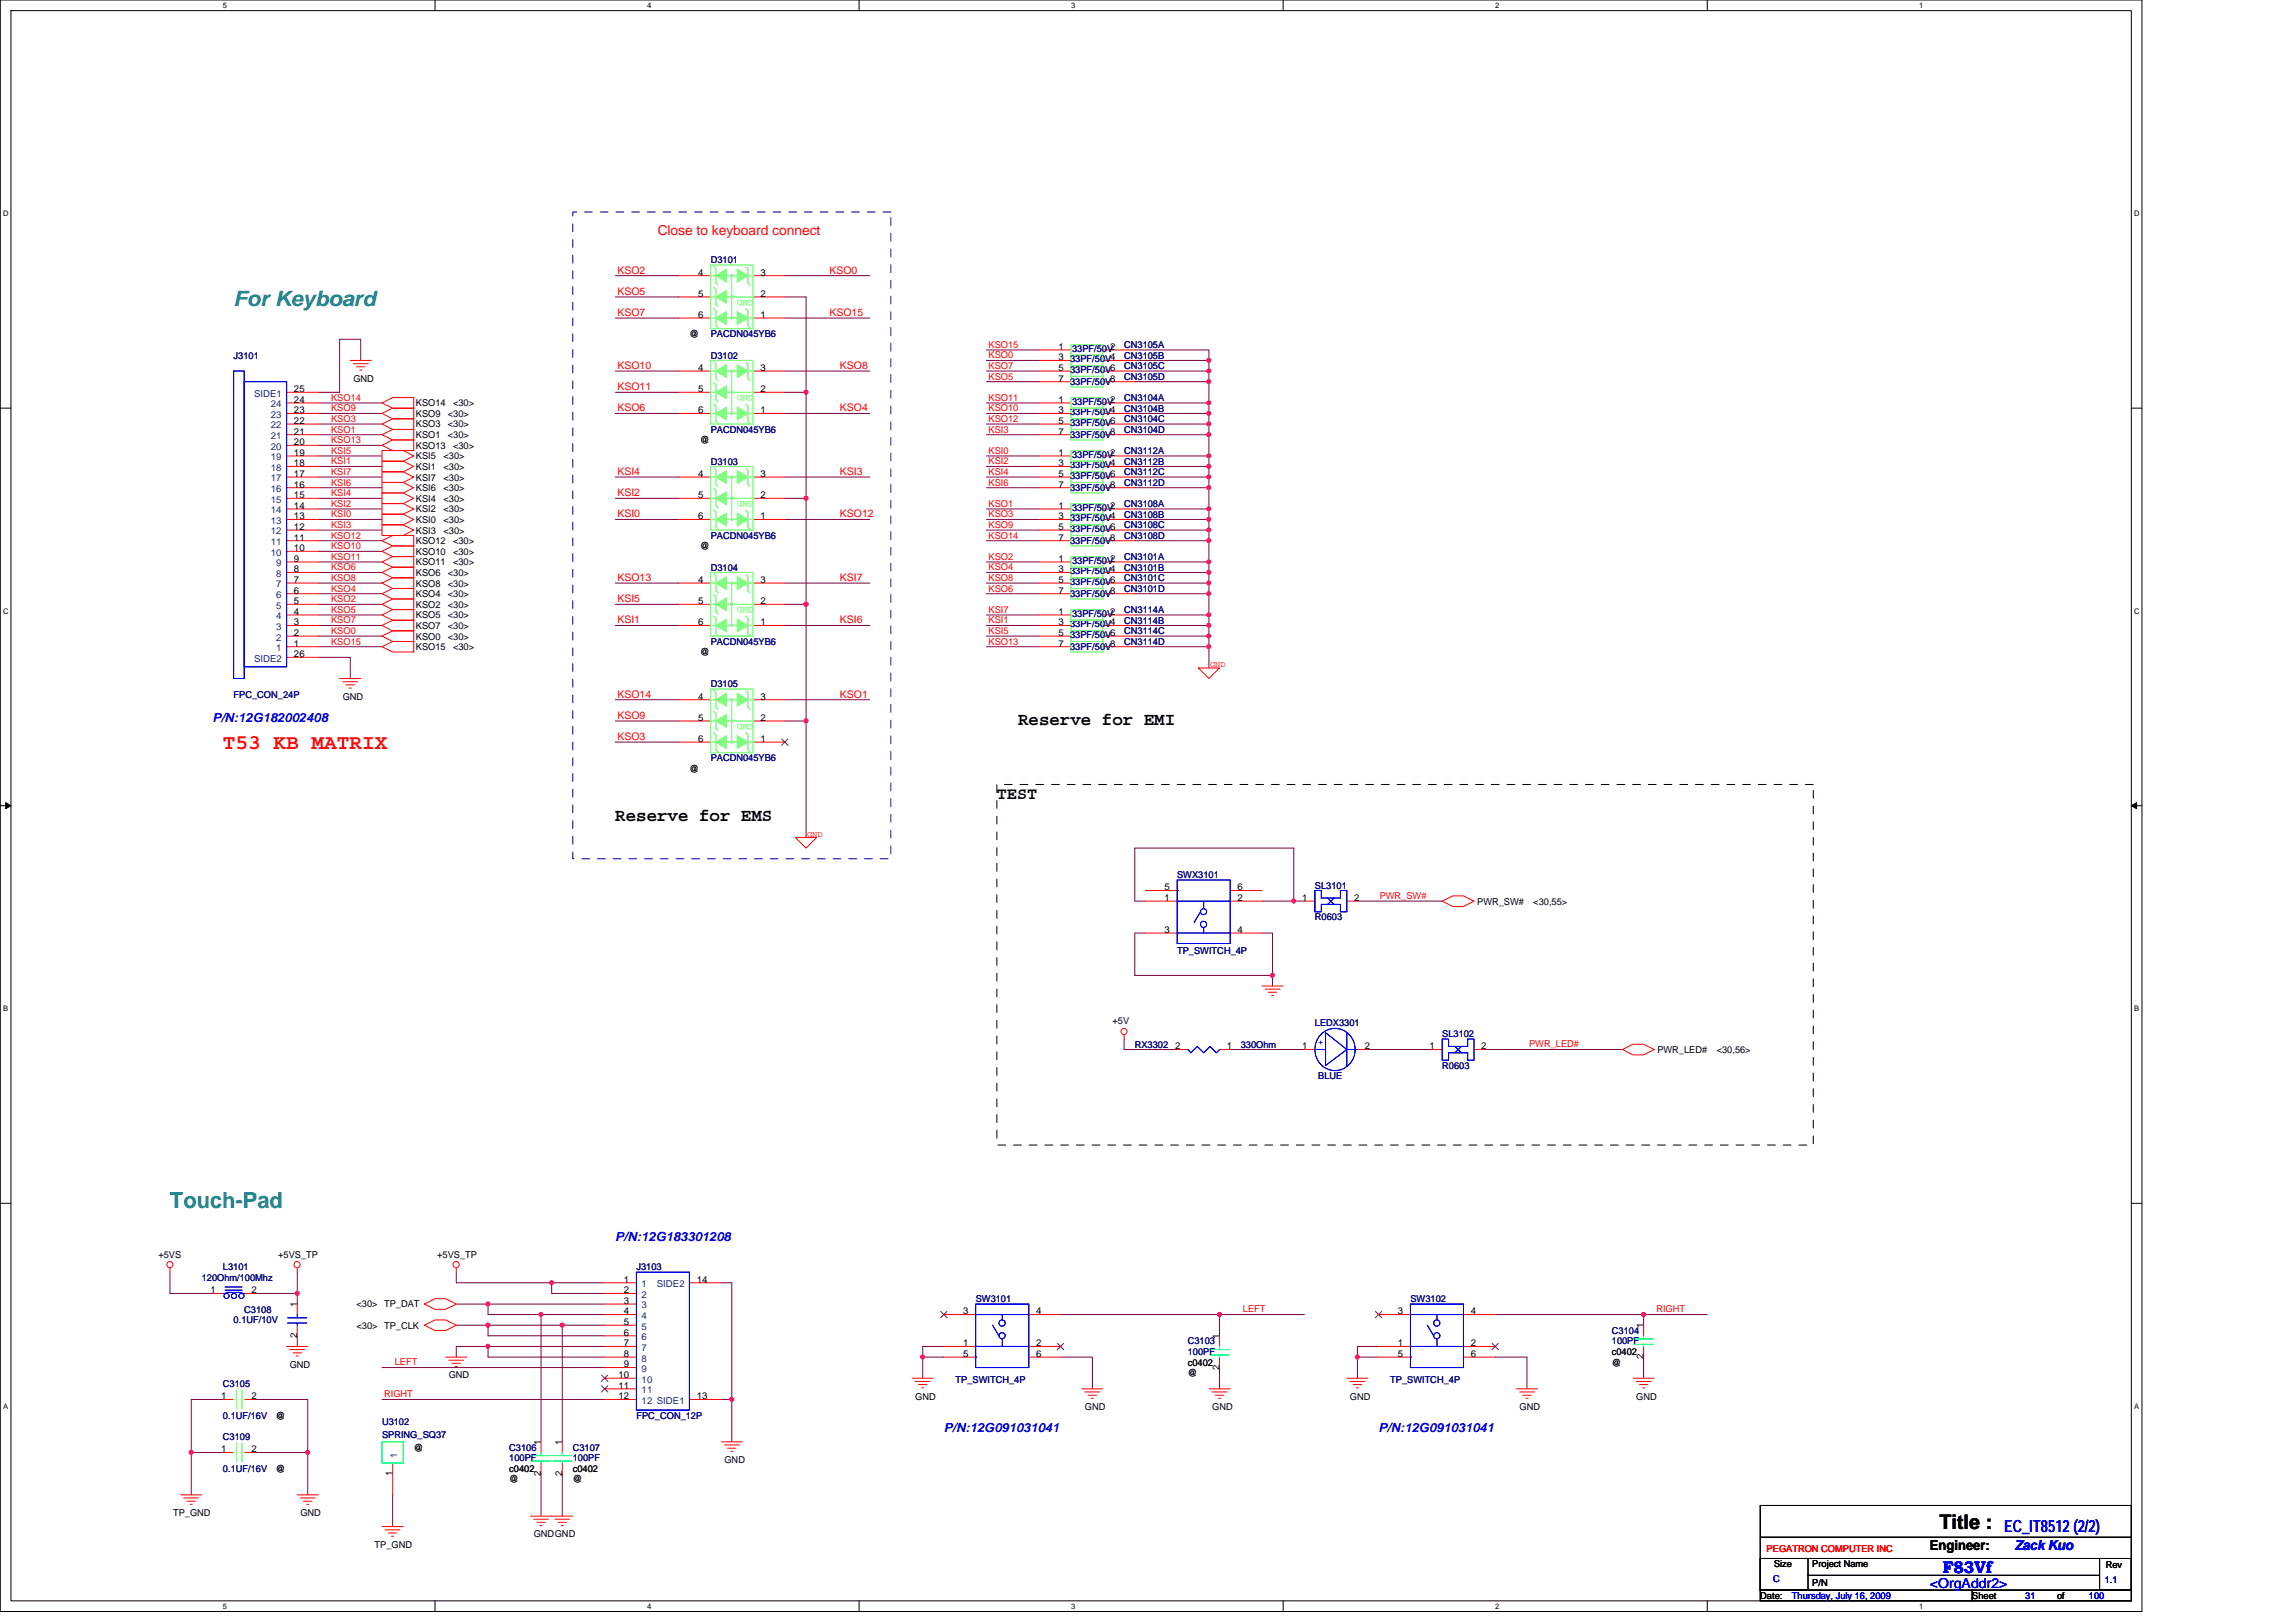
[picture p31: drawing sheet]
<svg xmlns="http://www.w3.org/2000/svg" width="297mm" height="210mm" viewBox="0 0 297 210" stroke-linecap="round" stroke-linejoin="round" font-family="sans-serif">
<defs><g id="words">
<text font-size="2.9" fill="#008080" x="22" y="156.3">Touch-Pad</text>
<text font-size="2.7" fill="#008080" x="30.2" y="39.5">For Keyboard</text>
<text font-size="2.7" fill="#f00" x="28.8" y="96.9">T53 KB MATRIX</text>
<text font-size="2.6" x="250.9" y="197.9">Title :</text>
<g font-size="2.3">
<text x="131.7" y="93.8">Reserve for EMI</text>
<text x="79.6" y="106.2">Reserve for EMS</text>
</g>
<text font-size="2.2" x="129" y="103.3">TEST</text>
<g font-size="2.2" fill="#00f">
<text x="251.3" y="203.5">F83Vf</text>
<text x="259.3" y="198.2">EC_IT8512 (2/2)</text>
</g>
<text font-size="1.8" fill="#f00" x="85.1" y="30.4">Close to keyboard connect</text>
<text font-size="1.8" x="249.7" y="200.5">Engineer:</text>
<g font-size="1.8" fill="#00f">
<text x="260.6" y="200.5">Zack Kuo</text>
<text x="249.7" y="205.4">&lt;OrgAddr2&gt;</text>
</g>
<g font-size="1.6" fill="#00f">
<text x="27.5" y="93.4">P/N:12G182002408</text>
<text x="79.6" y="160.6">P/N:12G183301208</text>
<text x="122.1" y="185.3">P/N:12G091031041</text>
<text x="178.3" y="185.3">P/N:12G091031041</text>
</g>
<g font-size="1.4" fill="#f00">
<text x="79.9" y="35.4">KSO2</text>
<text x="107.3" y="35.4">KSO0</text>
<text x="79.9" y="40.9">KSO7</text>
<text x="79.9" y="38.1">KSO5</text>
<text x="107.3" y="40.9">KSO15</text>
<text x="79.9" y="47.7">KSO10</text>
<text x="108.7" y="47.7">KSO8</text>
<text x="79.9" y="53.2">KSO6</text>
<text x="79.9" y="50.5">KSO11</text>
<text x="108.7" y="53.2">KSO4</text>
<text x="79.9" y="61.4">KSI4</text>
<text x="79.9" y="64.2">KSI2</text>
<text x="108.7" y="61.4">KSI3</text>
<text x="79.9" y="66.9">KSI0</text>
<text x="108.7" y="66.9">KSO12</text>
<text x="79.9" y="75.2">KSO13</text>
<text x="79.9" y="77.9">KSI5</text>
<text x="108.7" y="75.2">KSI7</text>
<text x="79.9" y="80.6">KSI1</text>
<text x="108.7" y="80.6">KSI6</text>
<text x="79.9" y="95.7">KSO3</text>
<text x="79.9" y="90.3">KSO14</text>
<text x="79.9" y="93">KSO9</text>
<text x="108.7" y="90.3">KSO1</text>
</g>
<g font-size="1.2">
<text x="90.3" y="35.6">4</text>
<text x="98.4" y="35.6">3</text>
<text x="90.3" y="38.4">5</text>
<text x="90.3" y="41.1">6</text>
<text x="98.4" y="41.1">1</text>
<text x="98.4" y="38.4">2</text>
<text x="89.2" y="43.6">@</text>
<text x="90.3" y="48">4</text>
<text x="98.4" y="48">3</text>
<text x="136.9" y="45.3">1</text>
<text x="136.9" y="46.6">3</text>
<text x="136.9" y="48">5</text>
<text x="143.6" y="45.3">2</text>
<text x="143.6" y="48">6</text>
<text x="38" y="50.7">25</text>
<text x="38" y="52.1">24</text>
<text x="38" y="53.5">23</text>
<text x="45.7" y="49.4">GND</text>
<text x="53.8" y="52.6">KSO14</text>
<text x="53.8" y="53.9">KSO9</text>
<text x="57.9" y="53.9">&lt;30&gt;</text>
<text x="58.6" y="52.6">&lt;30&gt;</text>
<text x="90.3" y="50.7">5</text>
<text x="90.3" y="53.5">6</text>
<text x="98.4" y="53.5">1</text>
<text x="98.4" y="50.7">2</text>
<text x="136.9" y="53.5">3</text>
<text x="136.9" y="52.1">1</text>
<text x="136.9" y="49.4">7</text>
<text x="143.6" y="52.1">2</text>
<text x="143.6" y="49.4">8</text>
<text x="38" y="54.8">22</text>
<text x="38" y="56.2">21</text>
<text x="38" y="57.6">20</text>
<text x="38" y="59">19</text>
<text x="53.8" y="56.7">KSO1</text>
<text x="53.8" y="59.4">KSI5</text>
<text x="53.8" y="55.3">KSO3</text>
<text x="53.8" y="58">KSO13</text>
<text x="57.4" y="59.4">&lt;30&gt;</text>
<text x="57.9" y="56.7">&lt;30&gt;</text>
<text x="57.9" y="55.3">&lt;30&gt;</text>
<text x="58.6" y="58">&lt;30&gt;</text>
<text x="90.6" y="57.4">@</text>
<text x="136.9" y="54.8">5</text>
<text x="136.9" y="56.2">7</text>
<text x="136.9" y="59">1</text>
<text x="143.6" y="54.8">6</text>
<text x="143.6" y="56.2">8</text>
<text x="143.6" y="59">2</text>
<text x="38" y="60.3">18</text>
<text x="38" y="61.7">17</text>
<text x="38" y="63.1">16</text>
<text x="38" y="64.5">15</text>
<text x="38" y="65.8">14</text>
<text x="53.8" y="60.8">KSI1</text>
<text x="53.8" y="63.5">KSI6</text>
<text x="53.8" y="64.9">KSI4</text>
<text x="53.8" y="62.2">KSI7</text>
<text x="57.4" y="60.8">&lt;30&gt;</text>
<text x="57.4" y="63.5">&lt;30&gt;</text>
<text x="57.4" y="64.9">&lt;30&gt;</text>
<text x="57.4" y="62.2">&lt;30&gt;</text>
<text x="90.3" y="61.7">4</text>
<text x="90.3" y="64.5">5</text>
<text x="98.4" y="64.5">2</text>
<text x="98.4" y="61.7">3</text>
<text x="136.9" y="65.8">1</text>
<text x="136.9" y="63.1">7</text>
<text x="136.9" y="60.3">3</text>
<text x="136.9" y="61.7">5</text>
<text x="143.6" y="65.8">2</text>
<text x="143.6" y="63.1">8</text>
<text x="143.6" y="61.7">6</text>
<text x="38" y="67.2">13</text>
<text x="38" y="68.6">12</text>
<text x="38" y="69.9">11</text>
<text x="38" y="71.3">10</text>
<text x="53.8" y="67.6">KSI0</text>
<text x="53.8" y="71.8">KSO10</text>
<text x="53.8" y="69">KSI3</text>
<text x="53.8" y="70.4">KSO12</text>
<text x="53.8" y="66.3">KSI2</text>
<text x="57.4" y="67.6">&lt;30&gt;</text>
<text x="57.4" y="69">&lt;30&gt;</text>
<text x="57.4" y="66.3">&lt;30&gt;</text>
<text x="58.6" y="71.8">&lt;30&gt;</text>
<text x="58.6" y="70.4">&lt;30&gt;</text>
<text x="90.3" y="67.2">6</text>
<text x="90.6" y="71.1">@</text>
<text x="98.4" y="67.2">1</text>
<text x="136.9" y="69.9">7</text>
<text x="136.9" y="68.6">5</text>
<text x="136.9" y="67.2">3</text>
<text x="143.6" y="69.9">8</text>
<text x="143.6" y="68.6">6</text>
<text x="38" y="72.7">9</text>
<text x="38" y="74">8</text>
<text x="38" y="75.4">7</text>
<text x="38" y="76.8">6</text>
<text x="53.8" y="73.1">KSO11</text>
<text x="53.8" y="75.9">KSO8</text>
<text x="53.8" y="77.3">KSO4</text>
<text x="53.8" y="74.5">KSO6</text>
<text x="57.9" y="75.9">&lt;30&gt;</text>
<text x="57.9" y="77.3">&lt;30&gt;</text>
<text x="57.9" y="74.5">&lt;30&gt;</text>
<text x="58.6" y="73.1">&lt;30&gt;</text>
<text x="90.3" y="75.4">4</text>
<text x="98.4" y="75.4">3</text>
<text x="136.9" y="75.4">5</text>
<text x="136.9" y="74">3</text>
<text x="136.9" y="72.7">1</text>
<text x="136.9" y="76.8">7</text>
<text x="143.6" y="75.4">6</text>
<text x="143.6" y="72.7">2</text>
<text x="143.6" y="76.8">8</text>
<text x="38" y="78.2">5</text>
<text x="38" y="79.5">4</text>
<text x="38" y="80.9">3</text>
<text x="38" y="82.3">2</text>
<text x="38" y="83.7">1</text>
<text x="53.8" y="81.4">KSO7</text>
<text x="53.8" y="80">KSO5</text>
<text x="53.8" y="78.6">KSO2</text>
<text x="53.8" y="82.7">KSO0</text>
<text x="57.9" y="81.4">&lt;30&gt;</text>
<text x="57.9" y="80">&lt;30&gt;</text>
<text x="57.9" y="78.6">&lt;30&gt;</text>
<text x="57.9" y="82.7">&lt;30&gt;</text>
<text x="90.3" y="78.2">5</text>
<text x="90.3" y="80.9">6</text>
<text x="98.4" y="80.9">1</text>
<text x="98.4" y="78.2">2</text>
<text x="136.9" y="83.7">7</text>
<text x="136.9" y="80.9">3</text>
<text x="136.9" y="82.3">5</text>
<text x="136.9" y="79.5">1</text>
<text x="143.6" y="83.7">8</text>
<text x="143.6" y="82.3">6</text>
<text x="143.6" y="79.5">2</text>
<text x="38" y="85">26</text>
<text x="53.8" y="84.1">KSO15</text>
<text x="58.6" y="84.1">&lt;30&gt;</text>
<text x="90.6" y="84.8">@</text>
<text x="44.3" y="90.6">GND</text>
<text x="90.3" y="90.5">4</text>
<text x="90.3" y="93.3">5</text>
<text x="90.3" y="96">6</text>
<text x="98.4" y="96">1</text>
<text x="98.4" y="93.3">2</text>
<text x="98.4" y="90.5">3</text>
<text x="89.2" y="99.9">@</text>
<text x="150.7" y="116.6">1</text>
<text x="150.7" y="115.2">5</text>
<text x="160.1" y="116.6">2</text>
<text x="160.1" y="115.2">6</text>
<text x="168.5" y="116.6">1</text>
<text x="175.2" y="116.6">2</text>
<text x="191.1" y="117">PWR_SW#</text>
<text x="198.4" y="117">&lt;30,55&gt;</text>
<text x="150.7" y="120.7">3</text>
<text x="160.1" y="120.7">4</text>
<text x="143.9" y="132.5">+5V</text>
<text x="152" y="135.8">2</text>
<text x="158.7" y="135.8">1</text>
<text x="168.5" y="135.8">1</text>
<text x="176.6" y="135.8">2</text>
<text x="185" y="135.8">1</text>
<text x="191.6" y="135.8">2</text>
<text x="214.4" y="136.2">PWR_LED#</text>
<text x="222.1" y="136.2">&lt;30,56&gt;</text>
<text x="20.5" y="162.7">+5VS</text>
<text x="27.2" y="167.3">1</text>
<text x="32.6" y="167.3">2</text>
<text x="36" y="162.7">+5VS_TP</text>
<text x="56.6" y="162.7">+5VS_TP</text>
<text x="80.7" y="165.9">1</text>
<text x="80.7" y="167.3">2</text>
<text x="90.1" y="165.9">14</text>
<text x="38.4" y="173.1" transform="rotate(-90 38.4 173.1)">2</text>
<text x="38.4" y="169.1" transform="rotate(-90 38.4 169.1)">1</text>
<text x="46.1" y="171.9">&lt;30&gt; TP_CLK</text>
<text x="46.1" y="169.1">&lt;30&gt; TP_DAT</text>
<text x="80.7" y="168.7">3</text>
<text x="80.7" y="170.1">4</text>
<text x="80.7" y="171.4">5</text>
<text x="80.7" y="172.8">6</text>
<text x="124.6" y="170.1">3</text>
<text x="134" y="170.1">4</text>
<text x="157.8" y="173.2" transform="rotate(-90 157.8 173.2)">1</text>
<text x="180.8" y="170.1">3</text>
<text x="190.3" y="170.1">4</text>
<text x="212.6" y="171.9" transform="rotate(-90 212.6 171.9)">1</text>
<text x="37.5" y="177">GND</text>
<text x="58.1" y="178.3">GND</text>
<text x="80" y="178.3">10</text>
<text x="80" y="179.7">11</text>
<text x="80.7" y="174.2">7</text>
<text x="80.7" y="175.6">8</text>
<text x="80.7" y="176.9">9</text>
<text x="124.6" y="174.2">1</text>
<text x="124.6" y="175.6">5</text>
<text x="134" y="174.2">2</text>
<text x="134" y="175.6">6</text>
<text x="153.7" y="178.1">@</text>
<text x="153.7" y="176.7">c0402</text>
<text x="157.8" y="177.2" transform="rotate(-90 157.8 177.2)">2</text>
<text x="180.8" y="174.2">1</text>
<text x="180.8" y="175.6">5</text>
<text x="190.3" y="174.2">2</text>
<text x="190.3" y="175.6">6</text>
<text x="208.5" y="176.7">@</text>
<text x="208.5" y="175.3">c0402</text>
<text x="212.6" y="175.9" transform="rotate(-90 212.6 175.9)">2</text>
<text x="28.6" y="181">1</text>
<text x="32.6" y="181">2</text>
<text x="35.7" y="183.6">@</text>
<text x="80" y="181">12</text>
<text x="90.1" y="181">13</text>
<text x="118.4" y="181.1">GND</text>
<text x="140.4" y="182.5">GND</text>
<text x="156.8" y="182.5">GND</text>
<text x="174.6" y="181.1">GND</text>
<text x="196.6" y="182.5">GND</text>
<text x="211.7" y="181.1">GND</text>
<text x="28.6" y="187.9">1</text>
<text x="32.6" y="187.9">2</text>
<text x="35.7" y="190.4">@</text>
<text x="50.8" y="190.9" transform="rotate(-90 50.8 190.9)">1</text>
<text x="53.5" y="187.7">@</text>
<text x="65.9" y="191.8">@</text>
<text x="65.9" y="190.4">c0402</text>
<text x="70" y="190.9" transform="rotate(-90 70 190.9)">2</text>
<text x="70" y="187" transform="rotate(-90 70 187)">1</text>
<text x="72.7" y="190.9" transform="rotate(-90 72.7 190.9)">2</text>
<text x="72.7" y="187" transform="rotate(-90 72.7 187)">1</text>
<text x="74.1" y="191.8">@</text>
<text x="74.1" y="190.4">c0402</text>
<text x="93.7" y="189.3">GND</text>
<text x="22.4" y="196.2">TP_GND</text>
<text x="38.9" y="196.2">GND</text>
<text x="48.5" y="200.3">TP_GND</text>
<text x="69" y="198.9">GNDGND</text>
<text x="229.5" y="202.8">Size</text>
<text x="234.5" y="202.8">Project Name</text>
<text x="272.4" y="202.9">Rev</text>
<text x="227.7" y="206.9">Date:</text>
<text x="234.5" y="205.2">P/N</text>
<text x="255.2" y="206.9">Sheet</text>
<text x="266.1" y="206.9">of</text>
</g>
<g font-size="1.2" fill="#000080">
<text x="91.9" y="34">D3101</text>
<text x="30.2" y="46.4">J3101</text>
<text x="91.9" y="46.4">D3102</text>
<text x="91.9" y="43.6">PACDN045YB6</text>
<text x="138.4" y="46.8">33PF/50V4</text>
<text x="138.7" y="45.6">33PF/50V</text>
<text x="145.4" y="45">CN3105A</text>
<text x="145.4" y="46.4">CN3105B</text>
<text x="145.4" y="47.8">CN3105C</text>
<text x="138.4" y="53.7">33PF/50V4</text>
<text x="138.4" y="48.3">33PF/50V</text>
<text x="138.4" y="49.8">33PF/50V</text>
<text x="138.7" y="52.4">33PF/50V</text>
<text x="145.4" y="53.3">CN3104B</text>
<text x="145.4" y="51.9">CN3104A</text>
<text x="145.4" y="49.1">CN3105D</text>
<text x="91.9" y="56">PACDN045YB6</text>
<text x="138.4" y="55.2">33PF/50V</text>
<text x="138.4" y="56.7">33PF/50V</text>
<text x="138.7" y="59.3">33PF/50V</text>
<text x="145.4" y="54.6">CN3104C</text>
<text x="145.4" y="56">CN3104D</text>
<text x="145.4" y="58.7">CN3112A</text>
<text x="91.9" y="60.1">D3103</text>
<text x="138.4" y="63.5">33PF/50V</text>
<text x="138.4" y="60.5">33PF/50V4</text>
<text x="138.4" y="62">33PF/50V</text>
<text x="145.4" y="65.6">CN3108A</text>
<text x="145.4" y="62.8">CN3112D</text>
<text x="145.4" y="60.1">CN3112B</text>
<text x="145.4" y="61.5">CN3112C</text>
<text x="91.9" y="69.7">PACDN045YB6</text>
<text x="138.4" y="70.4">33PF/50V</text>
<text x="138.4" y="68.9">33PF/50V</text>
<text x="138.4" y="67.4">33PF/50V4</text>
<text x="138.7" y="66.1">33PF/50V</text>
<text x="145.4" y="69.7">CN3108D</text>
<text x="145.4" y="68.3">CN3108C</text>
<text x="145.4" y="67">CN3108B</text>
<text x="91.9" y="73.8">D3104</text>
<text x="138.4" y="75.7">33PF/50V</text>
<text x="138.4" y="74.2">33PF/50V4</text>
<text x="138.4" y="77.3">33PF/50V</text>
<text x="138.7" y="73">33PF/50V</text>
<text x="145.4" y="75.2">CN3101C</text>
<text x="145.4" y="73.8">CN3101B</text>
<text x="145.4" y="72.5">CN3101A</text>
<text x="145.4" y="76.6">CN3101D</text>
<text x="91.9" y="83.4">PACDN045YB6</text>
<text x="138.4" y="81.1">33PF/50V4</text>
<text x="138.4" y="82.6">33PF/50V</text>
<text x="138.7" y="79.9">33PF/50V</text>
<text x="145.4" y="83.4">CN3114D</text>
<text x="145.4" y="80.7">CN3114B</text>
<text x="145.4" y="82">CN3114C</text>
<text x="145.4" y="79.3">CN3114A</text>
<text x="91.9" y="88.9">D3105</text>
<text x="138.4" y="84.1">33PF/50V</text>
<text x="30.2" y="90.3">FPC_CON_24P</text>
<text x="91.9" y="98.5">PACDN045YB6</text>
<text x="152.3" y="113.6">SWX3101</text>
<text x="170.1" y="115">SL3101</text>
<text x="170.1" y="119.1">R0603</text>
<text x="152.3" y="123.5">TP_SWITCH_4P</text>
<text x="146.8" y="135.6">RX3302</text>
<text x="160.5" y="135.6">330Ohm</text>
<text x="170.1" y="132.8">LEDX3301</text>
<text x="186.6" y="134.2">SL3102</text>
<text x="170.5" y="139.7">BLUE</text>
<text x="186.6" y="138.3">R0603</text>
<text x="26.1" y="165.7">120Ohm/100Mhz</text>
<text x="28.8" y="164.3">L3101</text>
<text x="82.3" y="164.3">J3103</text>
<text x="30.2" y="171.2">0.1UF/10V</text>
<text x="31.6" y="169.8">C3108</text>
<text x="126.2" y="168.5">SW3101</text>
<text x="153.7" y="173.9">C3103</text>
<text x="182.5" y="168.5">SW3102</text>
<text x="208.5" y="172.6">C3104</text>
<text x="208.5" y="173.9">100PF</text>
<text x="28.8" y="179.4">C3105</text>
<text x="123.6" y="178.9">TP_SWITCH_4P</text>
<text x="153.7" y="175.3">100PF</text>
<text x="179.8" y="178.9">TP_SWITCH_4P</text>
<text x="28.8" y="183.6">0.1UF/16V</text>
<text x="49.4" y="184.4">U3102</text>
<text x="82.3" y="183.6">FPC_CON_12P</text>
<text x="28.8" y="186.3">C3109</text>
<text x="28.8" y="190.4">0.1UF/16V</text>
<text x="49.4" y="186">SPRING_SQ37</text>
<text x="65.9" y="187.7">C3106</text>
<text x="65.9" y="189">100PF</text>
<text x="74.1" y="187.7">C3107</text>
<text x="74.1" y="189">100PF</text>
</g>
<g font-size="1.2" fill="#80ff80">
<text x="97.4" y="38.8" transform="rotate(180 97.4 38.8)">GND</text>
<text x="97.4" y="51.1" transform="rotate(180 97.4 51.1)">GND</text>
<text x="97.4" y="64.8" transform="rotate(180 97.4 64.8)">GND</text>
<text x="97.4" y="78.5" transform="rotate(180 97.4 78.5)">GND</text>
<text x="97.4" y="93.6" transform="rotate(180 97.4 93.6)">GND</text>
</g>
<g font-size="1.2" fill="#f00">
<text x="127.9" y="47.7">KSO7</text>
<text x="127.9" y="45">KSO15</text>
<text x="127.9" y="46.4">KSO0</text>
<text x="42.8" y="51.9">KSO14</text>
<text x="42.8" y="53.2">KSO9</text>
<text x="127.9" y="51.9">KSO11</text>
<text x="127.9" y="49.1">KSO5</text>
<text x="127.9" y="53.2">KSO10</text>
<text x="42.8" y="56">KSO1</text>
<text x="42.8" y="57.3">KSO13</text>
<text x="42.8" y="58.7">KSI5</text>
<text x="42.8" y="54.6">KSO3</text>
<text x="127.9" y="56">KSI3</text>
<text x="127.9" y="54.6">KSO12</text>
<text x="127.9" y="58.7">KSI0</text>
<text x="42.8" y="62.8">KSI6</text>
<text x="42.8" y="64.2">KSI4</text>
<text x="42.8" y="65.6">KSI2</text>
<text x="42.8" y="60.1">KSI1</text>
<text x="42.8" y="61.4">KSI7</text>
<text x="127.9" y="65.6">KSO1</text>
<text x="127.9" y="61.4">KSI4</text>
<text x="127.9" y="62.8">KSI6</text>
<text x="127.9" y="60.1">KSI2</text>
<text x="42.8" y="69.7">KSO12</text>
<text x="42.8" y="71.1">KSO10</text>
<text x="42.8" y="66.9">KSI0</text>
<text x="42.8" y="68.3">KSI3</text>
<text x="127.9" y="66.9">KSO3</text>
<text x="127.9" y="68.3">KSO9</text>
<text x="127.9" y="69.7">KSO14</text>
<text x="42.8" y="75.2">KSO8</text>
<text x="42.8" y="76.5">KSO4</text>
<text x="42.8" y="77.9">KSO2</text>
<text x="42.8" y="72.4">KSO11</text>
<text x="42.8" y="73.8">KSO6</text>
<text x="127.9" y="72.4">KSO2</text>
<text x="127.9" y="73.8">KSO4</text>
<text x="127.9" y="76.5">KSO6</text>
<text x="127.9" y="75.2">KSO8</text>
<text x="42.8" y="82">KSO0</text>
<text x="42.8" y="83.4">KSO15</text>
<text x="42.8" y="79.3">KSO5</text>
<text x="42.8" y="80.6">KSO7</text>
<text x="127.9" y="79.3">KSI7</text>
<text x="127.9" y="83.4">KSO13</text>
<text x="127.9" y="80.6">KSI1</text>
<text x="127.9" y="82">KSI5</text>
<text x="178.5" y="116.3">PWR_SW#</text>
<text x="197.8" y="135.5">PWR_LED#</text>
<text x="160.8" y="169.8">LEFT</text>
<text x="214.3" y="169.8">RIGHT</text>
<text x="51.1" y="176.7">LEFT</text>
<text x="49.7" y="180.8">RIGHT</text>
<text x="228.6" y="200.8">PEGATRON COMPUTER INC</text>
</g>
<g font-size="1.2" fill="#004080">
<text x="32.9" y="51.3">SIDE1</text>
<text x="35" y="52.7">24</text>
<text x="35" y="54.1">23</text>
<text x="35" y="55.4">22</text>
<text x="35" y="56.8">21</text>
<text x="35" y="58.2">20</text>
<text x="35" y="59.6">19</text>
<text x="35" y="60.9">18</text>
<text x="35" y="62.3">17</text>
<text x="35" y="63.7">16</text>
<text x="35" y="65">15</text>
<text x="35" y="66.4">14</text>
<text x="35" y="67.8">13</text>
<text x="35" y="69.2">12</text>
<text x="35" y="70.5">11</text>
<text x="35" y="71.9">10</text>
<text x="35.7" y="73.3">9</text>
<text x="35.7" y="74.6">8</text>
<text x="35.7" y="76">7</text>
<text x="35.7" y="77.4">6</text>
<text x="35.7" y="78.8">5</text>
<text x="35.7" y="80.1">4</text>
<text x="35.7" y="81.5">3</text>
<text x="35.7" y="82.9">2</text>
<text x="32.9" y="85.6">SIDE2</text>
<text x="35.7" y="84.2">1</text>
<text x="83" y="166.5">1</text>
<text x="83" y="167.9">2</text>
<text x="85" y="166.5">SIDE2</text>
<text x="83" y="169.3">3</text>
<text x="83" y="170.6">4</text>
<text x="83" y="172">5</text>
<text x="83" y="173.4">6</text>
<text x="83" y="174.8">7</text>
<text x="83" y="176.1">8</text>
<text x="83" y="177.5">9</text>
<text x="83" y="178.9">10</text>
<text x="83" y="180.3">11</text>
<text x="83" y="181.6">12 SIDE1</text>
<text x="51.4" y="188.6" transform="rotate(-90 51.4 188.6)">1</text>
</g>
<g font-size="1.2" fill="#00f">
<text x="170.5" y="135.3">+</text>
<text x="229.4" y="204.7">C</text>
<text x="231.8" y="206.9">Thursday, July 16, 2009</text>
<text x="262" y="206.9">31</text>
<text x="270.3" y="206.9">100</text>
<text x="272.3" y="204.8">1.1</text>
</g>
<g font-size="1.1" fill="#f00">
<text x="156.5" y="86.3">GND</text>
<text x="104.4" y="108.3">GND</text>
</g>
<g font-size="1">
<text x="28.8" y="1">5</text>
<text x="83.7" y="1">4</text>
<text x="138.6" y="1">3</text>
<text x="193.4" y="1">2</text>
<text x="248.3" y="1">1</text>
<text x=".4" y="28">D</text>
<text x="276.1" y="28">D</text>
<text x=".4" y="79.4">C</text>
<text x="276.1" y="79.4">C</text>
<text x=".4" y="130.9">B</text>
<text x="276.1" y="130.9">B</text>
<text x=".4" y="182.3">A</text>
<text x="276.1" y="182.3">A</text>
<text x="28.8" y="208.2">5</text>
<text x="83.7" y="208.2">4</text>
<text x="138.6" y="208.2">3</text>
<text x="193.4" y="208.2">2</text>
<text x="248.3" y="208.2">1</text>
</g>
</g></defs>
<path d="M0 0h277.1v208.5h-277.1zM1.4 1.4h274.3v205.7h-274.3z" fill="none" stroke="#000" stroke-width=".13"/>
<g fill="#fff">
<path d="M28.8 .1h.6v1.1h-.6z"/>
<path d="M28.8 207.3h.6v1.1h-.6z"/>
</g>
<path d="M56.3 0v1.4M56.3 207.1v1.4" fill="none" stroke="#000" stroke-width=".13"/>
<g fill="#fff">
<path d="M83.7 .1h.6v1.1h-.6z"/>
<path d="M83.7 207.3h.6v1.1h-.6z"/>
</g>
<path d="M111.1 0v1.4M111.1 207.1v1.4" fill="none" stroke="#000" stroke-width=".13"/>
<g fill="#fff">
<path d="M138.6 .1h.5v1.1h-.5z"/>
<path d="M138.6 207.3h.5v1.1h-.5z"/>
</g>
<path d="M166 0v1.4M166 207.1v1.4" fill="none" stroke="#000" stroke-width=".13"/>
<g fill="#fff">
<path d="M193.4 .1h.6v1.1h-.6z"/>
<path d="M193.4 207.3h.6v1.1h-.6z"/>
</g>
<path d="M220.9 0v1.4M220.9 207.1v1.4" fill="none" stroke="#000" stroke-width=".13"/>
<g fill="#fff">
<path d="M248.3 .1h.6v1.1h-.6z"/>
<path d="M248.3 207.3h.6v1.1h-.6z"/>
<path d="M.4 27.1h.7v1.1h-.7z"/>
<path d="M276.1 27.1h.7v1.1h-.7z"/>
<path d="M.4 78.5h.7v1.1h-.7z"/>
<path d="M276.1 78.5h.7v1.1h-.7z"/>
</g>
<path d="M0 52.8h1.4M275.7 52.8h1.4" fill="none" stroke="#000" stroke-width=".13"/>
<g fill="#fff">
<path d="M.4 130h.7v1.1h-.7z"/>
<path d="M276.1 130h.7v1.1h-.7z"/>
</g>
<path d="M0 104.2h1.4M275.7 104.2h1.4" fill="none" stroke="#000" stroke-width=".13"/>
<path d="M.7 103.8l.7 .4-.7 .4zM275.7 104.2l.7-.4v.8z" fill="#000" stroke="#000" stroke-width=".13"/>
<g fill="#fff">
<path d="M.4 181.4h.7v1.1h-.7z"/>
<path d="M276.1 181.4h.7v1.1h-.7z"/>
</g>
<path d="M0 155.7h1.4M275.7 155.7h1.4M227.7 194.8h48v10.9h-48zM227.7 198.9h48M227.7 201.6h6.2v4.1h-6.2zM227.7 205.7h27.5v1.4h-27.5zM233.9 203.8h37.7M234 201.6h37.6M255.2 205.7h20.5v1.4h-20.5zM271.6 201.6h4.1v4.1h-4.1z" fill="none" stroke="#000" stroke-width=".13"/>
<g fill="none" stroke="#800040" stroke-width=".13">
<path d="M79.6 35.7h8.2M79.6 38.4h8.2M101.5 35.7h11M101.5 38.4h2.8v12.4M41.2 56.2h8.2M41.2 57.6h8.2M41.2 52.1h8.2M41.2 59h8.2M41.2 53.5h8.2M41.2 54.9h8.2M46.7 46.6v-2.7h-2.8v6.9h-2.7M79.6 41.1h8.2"/>
<path d="M79.6 53.5h8.2M79.6 48h8.2M79.6 50.8h8.2M101.5 41.1h11M101.5 48h11M101.5 53.5h11M101.5 50.8h2.8M104.3 50.8v13.7M127.6 48h6.9M127.6 45.3h6.9M127.6 46.6h6.9M127.6 52.1h6.9"/>
<path d="M127.6 56.2h6.9M127.6 49.4h6.9M127.6 53.5h6.9M127.6 54.9h6.9M127.6 59h6.9M146.8 48h9.6M146.8 46.6h9.6M146.8 45.3h9.6v1.3M146.8 53.5h9.6M146.8 52.1h9.6M146.8 49.4h9.6M146.8 54.9h9.6"/>
<path d="M146.8 56.2h9.6M146.8 59h9.6M156.4 46.6v1.4M156.4 48v1.4M156.4 53.5v1.4M156.4 52.1v1.4M156.4 54.9v1.3M156.4 49.4v2.7M156.4 56.2v2.8M156.4 59v1.3M41.2 75.4h8.2M41.2 63.1h8.2"/>
<path d="M41.2 70h8.2M41.2 76.8h8.2M41.2 64.5h8.2M41.2 71.3h8.2M41.2 78.2h8.2M41.2 65.8h8.2M41.2 72.7h8.2M41.2 60.3h8.2M41.2 79.6h8.2M41.2 67.2h8.2M41.2 74.1h8.2M41.2 61.7h8.2"/>
<path d="M41.2 68.6h8.2M79.6 67.2h8.2M79.6 61.7h8.2M79.6 64.5h8.2M79.6 75.4h8.2M79.6 78.2h8.2M101.5 67.2h11M101.5 75.4h11M101.5 61.7h11M101.5 78.2h2.8M101.5 64.5h2.8M104.3 64.5v13.7"/>
<path d="M104.3 78.2v15.1M127.6 72.7h6.9M127.6 74.1h6.9M127.6 65.8h6.9M127.6 67.2h6.9M127.6 68.6h6.9M127.6 76.8h6.9M127.6 75.4h6.9M127.6 61.7h6.9M127.6 63.1h6.9M127.6 70h6.9M127.6 60.3h6.9"/>
<path d="M127.6 79.6h6.9M146.8 61.7h9.6M146.8 60.3h9.6M146.8 68.6h9.6M146.8 63.1h9.6M146.8 67.2h9.6M146.8 65.8h9.6M146.8 75.4h9.6M146.8 70h9.6M146.8 74.1h9.6M146.8 72.7h9.6M146.8 79.6h9.6"/>
<path d="M146.8 76.8h9.6M156.4 61.7v1.4M156.4 60.3v1.4M156.4 67.2v1.4M156.4 68.6v1.4M156.4 65.8v1.4M156.4 63.1v2.7M156.4 74.1v1.3M156.4 72.7v1.4M156.4 75.4v1.4M156.4 70v2.7M156.4 76.8v2.8"/>
<path d="M156.4 79.6v1.3M41.2 82.3h8.2M41.2 83.7h8.2M41.2 80.9h8.2M41.2 85h4.1v2.8M79.6 96h8.2M79.6 90.5h8.2M79.6 93.3h8.2M79.6 80.9h8.2M101.5 90.5h11M101.5 80.9h11M101.5 93.3h2.8"/>
<path d="M104.3 93.3v15.1M127.6 83.7h6.9M127.6 80.9h6.9M127.6 82.3h6.9M146.8 80.9h9.6M146.8 82.3h9.6M146.8 83.7h9.6M156.4 83.7v2.7M156.4 80.9v1.4M156.4 82.3v1.4M163.3 116.6h4.1M167.4 116.6h1.4"/>
<path d="M167.4 116.6v-6.9h-20.6v6.9h1.4M175.6 116.6h11M145.4 134.4v1.4h6.9M148.2 120.7h-1.4v5.5h17.8M159.1 135.8h9.7M163.3 120.7h1.3v5.5M164.6 126.2v1.4M177 135.8h8.2M192.1 135.8h17.8M22 164.6v2.7h5.5M33 167.3h5.5M38.5 164.6v2.7"/>
<path d="M38.5 167.3v1.4M38.5 172.8v1.4M49.4 176.9h28.8M59 164.6v1.4h12.4M59 171.4h4.1M59 168.7h4.1M63.1 168.7h15.1M63.1 171.4h9.6M63.1 174.2v1.4h15.1M63.1 171.4v1.4h15.1M63.1 168.7v1.4h6.9M63.1 174.2h15.1"/>
<path d="M63.1 174.2h-4.1v1.4M70 170.1h8.2M70 170.1v16.4M71.4 166h6.8M71.4 166v1.3h6.8M72.7 171.5v15M72.7 171.4h5.5M93.3 166h1.4v15.1M119.4 175.6v2.7M119.4 175.6h2.7M122.1 174.2h-2.7v1.4M137.2 170.1h20.6"/>
<path d="M137.2 175.6h4.1v4.1M157.8 170.1v2.7M157.8 176.9v2.8M157.8 170.1h11M175.6 175.6v2.7M175.6 175.6h2.7M178.3 174.2h-2.7v1.4M193.4 175.6h4.1v4.1M193.4 170.1h19.2M212.6 170.1h8.3M212.6 175.6v2.7M212.6 170.1v1.3"/>
<path d="M28.8 187.9h-4.1v5.5M28.8 181.1h-4.1v6.8M33 181.1h6.8v6.8M33 187.9h6.8v5.5M49.4 181.1h28.8M50.8 193.4v4.1M70 190.6v5.6M72.7 190.6v5.6M93.3 181.1h1.4M94.7 181.1v5.4"/>
</g>
<g fill="#f0f" stroke="#f0f" stroke-width=".13">
<circle cx="104.3" cy="50.7" r=".27"/>
<circle cx="156.4" cy="46.6" r=".27"/>
<circle cx="156.4" cy="48" r=".27"/>
<circle cx="156.4" cy="53.5" r=".27"/>
<circle cx="156.4" cy="52.1" r=".27"/>
<circle cx="156.4" cy="54.9" r=".27"/>
<circle cx="156.4" cy="49.4" r=".27"/>
<circle cx="156.4" cy="56.2" r=".27"/>
<circle cx="156.4" cy="61.7" r=".27"/>
<circle cx="156.4" cy="60.3" r=".27"/>
<circle cx="156.4" cy="59" r=".27"/>
<circle cx="156.4" cy="67.2" r=".27"/>
<circle cx="156.4" cy="68.6" r=".27"/>
<circle cx="156.4" cy="65.8" r=".27"/>
<circle cx="156.4" cy="63.1" r=".27"/>
<circle cx="156.4" cy="74" r=".27"/>
<circle cx="156.4" cy="72.7" r=".27"/>
<circle cx="156.4" cy="75.4" r=".27"/>
<circle cx="156.4" cy="69.9" r=".27"/>
<circle cx="156.4" cy="83.7" r=".27"/>
<circle cx="156.4" cy="80.9" r=".27"/>
<circle cx="156.4" cy="76.8" r=".27"/>
<circle cx="156.4" cy="82.3" r=".27"/>
<circle cx="104.3" cy="93.3" r=".27"/>
<circle cx="156.4" cy="79.6" r=".27"/>
<circle cx="104.3" cy="78.2" r=".27"/>
<circle cx="104.3" cy="64.5" r=".27"/>
<circle cx="212.6" cy="170.1" r=".27"/>
<circle cx="157.8" cy="170.1" r=".27"/>
<circle cx="175.6" cy="175.6" r=".27"/>
<circle cx="119.4" cy="175.6" r=".27"/>
<circle cx="70" cy="170.1" r=".27"/>
<circle cx="72.7" cy="171.4" r=".27"/>
<circle cx="71.4" cy="166" r=".27"/>
<circle cx="39.8" cy="187.9" r=".27"/>
<circle cx="24.7" cy="187.9" r=".27"/>
<circle cx="94.7" cy="181" r=".27"/>
<circle cx="63.1" cy="174.2" r=".27"/>
<circle cx="38.4" cy="167.3" r=".27"/>
<circle cx="63.1" cy="171.4" r=".27"/>
<circle cx="63.1" cy="168.7" r=".27"/>
<circle cx="167.4" cy="116.6" r=".27"/>
<circle cx="164.6" cy="126.2" r=".27"/>
</g>
<g fill="none" stroke="#f00" stroke-width=".13">
<path d="M87.8 38.4h4.1M87.8 35.7h4.1M97.4 38.4h4.1M97.4 35.7h4.1M37.1 53.5h4.1M37.1 50.8h4.1M37.1 54.9h4.1M37.1 56.2h4.1M37.1 52.1h4.1M37.1 57.6h4.1M37.1 59h4.1M45.3 46.6h2.7"/>
<path d="M45.7 47.1h1.9M46.1 47.5h1.1M46.5 47.9h.3M49.4 59.7h2.8l1.3 .6-1.3 .7h-2.8zM49.4 56.2l1.4-.6h2.7v1.3h-2.7zM49.4 52.1l1.4-.7h2.7v1.4h-2.7zM49.4 53.5l1.4-.7h2.7v1.4h-2.7zM49.4 58.3h2.8l1.3 .7-1.3 .7h-2.8zM49.4 54.9l1.4-.7h2.7v1.4h-2.7zM49.4 57.6l1.4-.7h2.7v1.4h-2.7zM87.8 53.5h4.1M87.8 50.8h4.1"/>
<path d="M87.8 48h4.1M87.8 41.1h4.1M97.4 53.5h4.1M97.4 50.8h4.1M97.4 48h4.1M97.4 41.1h4.1M134.5 45.3h4.1M134.5 53.5h4.1M134.5 48h4.1M134.5 54.9h4.1M134.5 46.6h4.1M134.5 56.2h4.1"/>
<path d="M134.5 52.1h4.1M134.5 59h4.1M134.5 49.4h4.1M142.7 45.3h4.1M142.7 53.5h4.1M142.7 48h4.1M142.7 54.9h4.1M142.7 46.6h4.1M142.7 56.2h4.1M142.7 52.1h4.1M142.7 59h4.1M142.7 49.4h4.1"/>
<path d="M37.1 65.8h4.1M37.1 70h4.1M37.1 75.4h4.1M37.1 74.1h4.1M37.1 67.2h4.1M37.1 64.5h4.1M37.1 61.7h4.1M37.1 72.7h4.1M37.1 76.8h4.1M37.1 60.3h4.1M37.1 63.1h4.1M37.1 68.6h4.1"/>
<path d="M37.1 71.3h4.1M37.1 78.2h4.1M37.1 79.6h4.1M49.4 66.5h2.8l1.3 .7-1.3 .7h-2.8zM49.4 72.7l1.4-.7h2.7v1.4h-2.7zM49.4 79.6l1.4-.7h2.7v1.3h-2.7zM49.4 71.3l1.4-.7h2.7v1.4h-2.7zM49.4 75.4l1.4-.6h2.7v1.3h-2.7zM49.4 67.9h2.8l1.3 .7-1.3 .7h-2.8zM49.4 70l1.4-.7h2.7v1.3h-2.7zM49.4 62.4h2.8l1.3 .7-1.3 .7h-2.8zM49.4 76.8l1.4-.7h2.7v1.4h-2.7z"/>
<path d="M49.4 65.2h2.8l1.3 .6-1.3 .7h-2.8zM49.4 63.8h2.8l1.3 .7-1.3 .7h-2.8zM49.4 61h2.8l1.3 .7-1.3 .7h-2.8zM49.4 78.2l1.4-.7h2.7v1.4h-2.7zM49.4 74.1l1.4-.7h2.7v1.4h-2.7zM87.8 75.4h4.1M87.8 67.2h4.1M87.8 64.5h4.1M87.8 61.7h4.1M87.8 78.2h4.1M97.4 75.4h4.1M97.4 67.2h4.1"/>
<path d="M97.4 64.5h4.1M97.4 61.7h4.1M97.4 78.2h4.1M134.5 65.8h4.1M134.5 70h4.1M134.5 75.4h4.1M134.5 74.1h4.1M134.5 67.2h4.1M134.5 61.7h4.1M134.5 72.7h4.1M134.5 76.8h4.1M134.5 60.3h4.1"/>
<path d="M134.5 63.1h4.1M134.5 68.6h4.1M134.5 79.6h4.1M142.7 65.8h4.1M142.7 70h4.1M142.7 75.4h4.1M142.7 74.1h4.1M142.7 67.2h4.1M142.7 61.7h4.1M142.7 72.7h4.1M142.7 76.8h4.1M142.7 60.3h4.1"/>
<path d="M142.7 63.1h4.1M142.7 68.6h4.1M142.7 79.6h4.1M37.1 85h4.1M37.1 80.9h4.1M37.1 82.3h4.1M37.1 83.7h4.1M43.9 87.8h2.8M44.3 88.2h2M44.8 88.6h1.1M45.2 89h.2M49.4 80.9l1.4-.7h2.7v1.4h-2.7z"/>
<path d="M49.4 83.7l1.4-.7h2.7v1.3h-2.7zM49.4 82.3l1.4-.7h2.7v1.4h-2.7zM87.8 80.9h4.1M87.8 96h4.1M87.8 93.3h4.1M87.8 90.5h4.1M97.4 80.9h4.1M97.4 96h4.1M97.4 93.3h4.1M97.4 90.5h4.1M134.5 80.9h4.1M134.5 82.3h4.1"/>
<path d="M134.5 83.7h4.1M142.7 80.9h4.1M142.7 82.3h4.1M142.7 83.7h4.1M155 86.4h2.8l-1.4 1.4zM102.9 108.4h2.8l-1.4 1.3zM148.2 116.6h4.1M148.2 115.2h4.1M159.1 116.6h4.2M159.1 115.2h4.2M168.8 116.6h1.3M174.2 116.6h1.4"/>
<path d="M186.6 116.6l1.4-.7h1.3l1.4 .7-1.4 .7h-1.3zM145.4 133.9v.5M148.2 120.7h4.1M152.3 135.8h1.4M157.8 135.8h1.3M159.1 120.7h4.2M163.3 127.6h2.7M163.7 128h1.9M164.1 128.4h1.1M164.5 128.8h.3M168.8 135.8h1.3M175.6 135.8h1.4"/>
<path d="M185.2 135.8h1.4M190.7 135.8h1.4M209.9 135.8l1.4-.7h1.3l1.4 .7-1.4 .7h-1.3zM22 164v.6M27.5 167.3h1.3M31.6 167.3h1.4M37.1 174.2h2.7M37.5 174.6h1.9M37.9 175h1.1M38.3 175.4h.3M38.5 164v.6M38.5 168.7v1.4"/>
<path d="M38.5 171.4v1.4M54.9 171.4l1.4-.6h1.4l1.3 .6-1.3 .7h-1.4zM54.9 168.7l1.4-.7h1.4l1.3 .7-1.3 .7h-1.4zM57.7 175.6h2.7M58.1 176h1.9M58.5 176.4h1.1M58.9 176.8h.3M59 164v.6M78.2 174.2h4.1M78.2 170.1h4.1M78.2 175.6h4.1M78.2 166h4.1"/>
<path d="M78.2 167.3h4.1M78.2 168.7h4.1M78.2 171.4h4.1M78.2 172.8h4.1M78.2 176.9h4.1M78.2 178.3h4.1M78.2 179.7h4.1M89.2 166h4.1M118 178.3h2.8M118.4 178.7h1.9M118.8 179.1h1.1M119.2 179.6h.3"/>
<path d="M122.1 174.2h4.1M122.1 170.1h4.1M122.1 175.6h4.1M133.1 174.2h4.1M133.1 170.1h4.1M133.1 175.6h4.1M140 179.7h2.7M156.4 179.7h2.7M157.8 172.8v1.4M157.8 175.6v1.3M174.2 178.3h2.8M174.6 178.7h2"/>
<path d="M175.1 179.1h1.1M175.5 179.6h.2M178.3 174.2h4.2M178.3 170.1h4.2M178.3 175.6h4.2M189.3 174.2h4.1M189.3 170.1h4.1M189.3 175.6h4.1M196.2 179.7h2.7M211.3 178.3h2.7M211.7 178.7h1.9M212.1 179.1h1.1"/>
<path d="M212.5 179.6h.3M212.6 171.4v1.4M212.6 174.2v1.4M23.4 193.4h2.7M23.8 193.8h1.9M24.2 194.2h1.1M24.6 194.6h.3M28.8 181.1h1.4M28.8 187.9h1.4M31.6 181.1h1.4M31.6 187.9h1.4M38.5 193.4h2.7"/>
<path d="M38.9 193.8h1.9M39.3 194.2h1.1M39.7 194.6h.3M49.4 197.5h2.8M49.8 197.9h1.9M50.2 198.3h1.1M50.6 198.8h.3M50.8 189.3v4.1M68.6 196.2h5.5M69 196.6h1.9M69.4 197h1.1M69.9 197.4h.2"/>
<path d="M70 186.5v1.4M70 189.3v1.3M71.8 196.6h1.9M72.2 197h1.1M72.6 197.4h.3M72.7 186.5v1.4M72.7 189.3v1.3M78.2 181.1h4.1M89.2 181.1h4.1M93.3 186.5h2.8M93.7 186.9h1.9M94.1 187.4h1.1"/>
<path d="M94.5 187.8h.3M140.4 180.1h1.9M140.8 180.5h1.1M141.2 180.9h.3M156.8 180.1h1.9M157.2 180.5h1.1M157.6 180.9h.3M196.6 180.1h1.9M197 180.5h1.1M197.4 180.9h.3"/>
<circle cx="145.4" cy="133.5" r=".4"/>
<circle cx="22" cy="163.6" r=".4"/>
<circle cx="38.4" cy="163.6" r=".4"/>
<circle cx="59" cy="163.6" r=".4"/>
</g>
<path d="M74.1 27.4h41.1v83.7h-41.1z" fill="none" stroke="#0000a0" stroke-width=".13" stroke-dasharray="1 1 1 1 1 1 1 1"/>
<path d="M129 101.5h105.6v46.6h-105.6z" fill="none" stroke="#000" stroke-width=".13" stroke-dasharray="1 1 1 1 1 1 1 1"/>
<g fill="none" stroke="#00ff80" stroke-width=".13">
<path d="M156.5 174.6h2.5M156.5 175.3h2.5M157.8 174.2v.4M157.8 175.3v.3M211.4 173.2h2.5M211.4 173.9h2.5M212.6 172.8v.4M212.6 173.9v.3M49.4 186.5h2.8v2.8h-2.8zM68.8 188.3h2.4M68.8 189h2.4M70 187.9v.4"/>
<path d="M70 189v.3M71.5 188.3h2.5M71.5 189h2.5M72.7 187.9v.4M72.7 189v.3"/>
</g>
<g fill="none" stroke="#80ff80" stroke-width=".13">
<path d="M91.9 34.3h5.5v8.2h-5.5zM91.9 38.4h.6M91.9 35.7h.6M92.3 37.2l.3 .2v2l.3 .2M92.3 39.9l.3 .3v1.9l.3 .3M92.3 34.4l.3 .3v1.9l.3 .3M94 35.7h1.4M94.3 38.4h-.3h3.4M94.7 35.7v5.4M96.5 39.9l.2 .3v1.9l.3 .3M96.5 34.6l.2 .1v1.9l.3 .3M96.9 35.7h.5"/>
<path d="M91.9 46.6h5.5v8.3h-5.5zM91.9 53.5h.7M91.9 41.1h.7M91.9 50.8h.6M91.9 48h.6M92.3 49.5l.3 .3v1.9l.3 .3M92.3 52.3l.3 .2v2l.3 .2M92.3 46.8l.3 .3v1.9l.3 .3M94 53.5h1.4M94 48h1.4M94 41.1h1.4M94.3 50.8h-.3h3.4"/>
<path d="M94.7 48v5.5M96.5 52.3l.2 .2v2l.3 .2M96.5 46.9l.2 .2v1.9l.3 .3M96.9 48h.5M96.9 53.5h.5M96.9 41.1h.5M138.6 44.6h4.1v1.4h-4.1zM138.6 52.8h4.1v1.4h-4.1zM138.6 54.2h4.1v1.4h-4.1zM138.6 46h4.1v1.3h-4.1zM138.6 55.6h4.1v1.3h-4.1zM138.6 47.3h4.1v1.4h-4.1z"/>
<path d="M138.6 51.4h4.1v1.4h-4.1zM138.6 48.7h4.1v1.4h-4.1zM138.6 59.7h4.1v1.3h-4.1zM138.6 58.3h4.1v1.4h-4.1zM91.9 60.3h5.5v8.3h-5.5zM91.9 74.1h5.5v8.2h-5.5zM91.9 67.2h.7M91.9 64.5h.6M91.9 61.7h.6M91.9 78.2h.6M91.9 75.4h.6M92.3 63.2l.3 .3v1.9l.3 .3"/>
<path d="M92.3 76.9l.3 .3v1.9l.3 .3M92.3 66l.3 .3v1.9l.3 .3M92.3 60.5l.3 .3v1.9l.3 .3M92.3 79.7l.3 .3v1.9l.3 .3M92.3 74.2l.3 .3v1.9l.3 .3M94 67.2h1.4M94 61.7h1.4M94 75.4h1.4M94.3 64.5h-.3h3.4M94.7 61.7v5.5M94.7 75.4v5.5M96.5 66l.2 .3v1.9l.3 .3"/>
<path d="M96.5 60.6l.2 .2v1.9l.3 .3M96.5 79.7l.2 .3v1.9l.3 .3M96.5 74.3l.2 .2v1.9l.3 .3M96.9 61.7h.5M96.9 75.4h.5M96.9 67.2h.5M97.4 78.2h-3.4h.3M138.6 65.2h4.1v1.3h-4.1zM138.6 69.3h4.1v1.3h-4.1zM138.6 74.8h4.1v1.3h-4.1zM138.6 73.4h4.1v1.4h-4.1zM138.6 72h4.1v1.4h-4.1z"/>
<path d="M138.6 76.1h4.1v1.4h-4.1zM138.6 62.4h4.1v1.4h-4.1zM138.6 61h4.1v1.4h-4.1zM138.6 78.9h4.1v1.3h-4.1zM138.6 67.9h4.1v1.4h-4.1zM138.6 66.5h4.1v1.4h-4.1zM91.9 89.2h5.5v8.2h-5.5zM91.9 80.9h.7M91.9 96h.7M91.9 93.3h.6M91.9 90.5h.6M92.3 92l.3 .3v1.9l.3 .3"/>
<path d="M92.3 94.8l.3 .3v1.9l.3 .3M92.3 89.3l.3 .3v1.9l.3 .3M94 80.9h1.4M94 96h1.4M94.3 93.3h-.3h3.4M94.7 90.5v5.5M95.4 90.5h-1.4M96.5 94.8l.2 .3v1.9l.3 .3M96.5 89.4l.2 .2v1.9l.3 .3M96.9 90.5h.5M96.9 80.9h.5M96.9 96h.5"/>
<path d="M138.6 83h4.1v1.3h-4.1zM138.6 80.2h4.1v1.4h-4.1zM138.6 81.6h4.1v1.4h-4.1zM30.6 179.8v2.5M31.3 179.8v2.5M30.2 181.1h.4M30.2 187.9h.4M30.6 186.7v2.4M31.3 181.1h.3M31.3 186.7v2.4M31.3 187.9h.3"/>
</g>
<g fill="none" stroke="#00f" stroke-width=".13">
<path d="M30.2 48h1.4v39.8h-1.4zM31.6 49.4h5.5v36.9h-5.5zM152.3 113.9h6.8v8.2h-6.8zM152.3 116.6h6.8M152.3 115.2h.1M155.3 118l-.8 1.3M155.7 116.6v1M170.1 115.2h.8v1h2.5v-1h.8v2.8h-.8v-1h-2.5v1h-.8zM171.8 116.2l.8 .8M172.6 116.2l-.8 .8M152.3 120.7h6.8M155.7 120v.7"/>
<path d="M157.8 135.8l-.4 .4-.9-.8-.8 .8-.8-.8-.8 .8-.4-.4M170.1 135.8h1.4M171.1 133.6a2.68 2.68 0 0 1 3.7 .6 2.68 2.68 0 0 1-.5 3.7 2.65 2.65 0 0 1-3.3-.1 2.65 2.65 0 0 1-.6-3.2zM171.5 133.6l2.7 2.2-2.7 2.1zM174.2 133.6v4.4M174.2 135.8h1.4M186.6 134.4h.8v1h2.5v-1h.8v2.8h-.8v-1h-2.5v1h-.8zM188.2 135.4l.9 .8M189.1 135.4l-.9 .8M28.8 167.3h.4M29.1 166.9h2.2M29.1 166.5h2.2"/>
<path d="M29.2 167.3l.5-.1 .5 .1M30.3 167.3l.5-.1 .5 .1M31.2 167.3h.4M37.2 170.5h2.5M37.2 171.2h2.5M38.5 170.1v.4M38.5 171.2v.3M82.3 164.6h6.9v17.8h-6.9zM126.2 168.7h6.9v8.2h-6.9zM126.2 174.2h6.9M126.2 170.1h6.9M126.2 175.6h.2"/>
<path d="M128.4 171.4l.8 1.4M129.7 170.1v.7M129.7 173.2v1M182.5 175.6h.1M182.5 168.7h6.8v8.2h-6.8zM182.5 174.2h6.8M182.5 170.1h6.8M184.7 171.4l.8 1.4M185.9 170.1v.7M185.9 173.2v1"/>
<circle cx="155.7" cy="119.6" r=".4"/>
<circle cx="155.7" cy="117.9" r=".39"/>
<circle cx="29.3" cy="167.7" r=".33"/>
<circle cx="30.3" cy="167.7" r=".33"/>
<circle cx="31.2" cy="167.7" r=".33"/>
<circle cx="129.6" cy="171.2" r=".4"/>
<circle cx="129.6" cy="172.8" r=".4"/>
<circle cx="185.9" cy="171.2" r=".4"/>
<circle cx="185.9" cy="172.8" r=".4"/>
</g>
<g fill="#80ff80" stroke="#80ff80" stroke-width=".13">
<path d="M95.4 52.7l1.3 .8-1.3 .8z" fill-rule="evenodd"/>
<path d="M92.6 53.5l1.4-.8v1.6z" fill-rule="evenodd"/>
<path d="M92.6 50.8l1.4-.9v1.7z" fill-rule="evenodd"/>
<path d="M92.6 48l1.4-.8v1.6z" fill-rule="evenodd"/>
<path d="M95.4 47.2l1.3 .8-1.3 .8z" fill-rule="evenodd"/>
<path d="M94.6 50.6h.2v.2h-.2z" fill-rule="evenodd"/>
<path d="M94.6 47.9h.2v.2h-.2z" fill-rule="evenodd"/>
<path d="M94.6 53.4h.2v.2h-.2z" fill-rule="evenodd"/>
<path d="M95.4 52.7l1.3 .8-1.3 .8z" fill-rule="evenodd"/>
<path d="M92.6 53.5l1.4-.8v1.6z" fill-rule="evenodd"/>
<path d="M92.6 50.8l1.4-.9v1.7z" fill-rule="evenodd"/>
<path d="M92.6 48l1.4-.8v1.6z" fill-rule="evenodd"/>
<path d="M95.4 47.2l1.3 .8-1.3 .8z" fill-rule="evenodd"/>
<path d="M94.6 50.6h.2v.2h-.2z" fill-rule="evenodd"/>
<path d="M94.6 47.9h.2v.2h-.2z" fill-rule="evenodd"/>
<path d="M94.6 53.4h.2v.2h-.2z" fill-rule="evenodd"/>
<path d="M95.4 66.4l1.3 .8-1.3 .8z" fill-rule="evenodd"/>
<path d="M92.6 67.2l1.4-.8v1.6z" fill-rule="evenodd"/>
<path d="M92.6 64.5l1.4-.9v1.7z" fill-rule="evenodd"/>
<path d="M92.6 61.7l1.4-.8v1.6z" fill-rule="evenodd"/>
<path d="M95.4 60.9l1.3 .8-1.3 .8z" fill-rule="evenodd"/>
<path d="M94.6 64.4h.2v.1h-.2z" fill-rule="evenodd"/>
<path d="M94.6 61.6h.2v.2h-.2z" fill-rule="evenodd"/>
<path d="M94.6 67.1h.2v.2h-.2z" fill-rule="evenodd"/>
<path d="M95.4 66.4l1.3 .8-1.3 .8z" fill-rule="evenodd"/>
<path d="M92.6 67.2l1.4-.8v1.6z" fill-rule="evenodd"/>
<path d="M92.6 64.5l1.4-.9v1.7z" fill-rule="evenodd"/>
<path d="M92.6 61.7l1.4-.8v1.6z" fill-rule="evenodd"/>
<path d="M95.4 60.9l1.3 .8-1.3 .8z" fill-rule="evenodd"/>
<path d="M94.6 64.4h.2v.1h-.2z" fill-rule="evenodd"/>
<path d="M94.6 61.6h.2v.2h-.2z" fill-rule="evenodd"/>
<path d="M94.6 67.1h.2v.2h-.2z" fill-rule="evenodd"/>
<path d="M95.4 40.3l1.3 .8-1.3 .9z" fill-rule="evenodd"/>
<path d="M92.6 41.1l1.4-.8v1.7z" fill-rule="evenodd"/>
<path d="M92.6 38.4l1.4-.8v1.6z" fill-rule="evenodd"/>
<path d="M92.6 35.7l1.4-.9v1.7z" fill-rule="evenodd"/>
<path d="M95.4 34.8l1.3 .9-1.3 .8z" fill-rule="evenodd"/>
<path d="M94.6 38.3h.2v.2h-.2z" fill-rule="evenodd"/>
<path d="M94.6 35.6h.2v.1h-.2z" fill-rule="evenodd"/>
<path d="M94.6 41.1h.2v.1h-.2z" fill-rule="evenodd"/>
<path d="M95.4 40.3l1.3 .8-1.3 .9z" fill-rule="evenodd"/>
<path d="M92.6 41.1l1.4-.8v1.7z" fill-rule="evenodd"/>
<path d="M92.6 38.4l1.4-.8v1.6z" fill-rule="evenodd"/>
<path d="M92.6 35.7l1.4-.9v1.7z" fill-rule="evenodd"/>
<path d="M95.4 34.8l1.3 .9-1.3 .8z" fill-rule="evenodd"/>
<path d="M94.6 38.3h.2v.2h-.2z" fill-rule="evenodd"/>
<path d="M94.6 35.6h.2v.1h-.2z" fill-rule="evenodd"/>
<path d="M94.6 41.1h.2v.1h-.2z" fill-rule="evenodd"/>
<path d="M95.4 80.1l1.3 .8-1.3 .8z" fill-rule="evenodd"/>
<path d="M92.6 80.9l1.4-.8v1.6z" fill-rule="evenodd"/>
<path d="M92.6 78.2l1.4-.8v1.6z" fill-rule="evenodd"/>
<path d="M92.6 75.4l1.4-.8v1.7z" fill-rule="evenodd"/>
<path d="M95.4 74.6l1.3 .8-1.3 .9z" fill-rule="evenodd"/>
<path d="M94.6 78.1h.2v.2h-.2z" fill-rule="evenodd"/>
<path d="M94.6 75.3h.2v.2h-.2z" fill-rule="evenodd"/>
<path d="M94.6 80.8h.2v.2h-.2z" fill-rule="evenodd"/>
<path d="M95.4 80.1l1.3 .8-1.3 .8z" fill-rule="evenodd"/>
<path d="M92.6 80.9l1.4-.8v1.6z" fill-rule="evenodd"/>
<path d="M92.6 78.2l1.4-.8v1.6z" fill-rule="evenodd"/>
<path d="M92.6 75.4l1.4-.8v1.7z" fill-rule="evenodd"/>
<path d="M95.4 74.6l1.3 .8-1.3 .9z" fill-rule="evenodd"/>
<path d="M94.6 78.1h.2v.2h-.2z" fill-rule="evenodd"/>
<path d="M94.6 75.3h.2v.2h-.2z" fill-rule="evenodd"/>
<path d="M94.6 80.8h.2v.2h-.2z" fill-rule="evenodd"/>
<path d="M95.4 95.2l1.3 .8-1.3 .8z" fill-rule="evenodd"/>
<path d="M92.6 96l1.4-.8v1.6z" fill-rule="evenodd"/>
<path d="M92.6 93.3l1.4-.8v1.6z" fill-rule="evenodd"/>
<path d="M92.6 90.5l1.4-.8v1.7z" fill-rule="evenodd"/>
<path d="M95.4 89.7l1.3 .8-1.3 .9z" fill-rule="evenodd"/>
<path d="M94.6 93.2h.2v.1h-.2z" fill-rule="evenodd"/>
<path d="M94.6 90.4h.2v.2h-.2z" fill-rule="evenodd"/>
<path d="M94.6 95.9h.2v.2h-.2z" fill-rule="evenodd"/>
<path d="M95.4 95.2l1.3 .8-1.3 .8z" fill-rule="evenodd"/>
<path d="M92.6 96l1.4-.8v1.6z" fill-rule="evenodd"/>
<path d="M92.6 93.3l1.4-.8v1.6z" fill-rule="evenodd"/>
<path d="M92.6 90.5l1.4-.8v1.7z" fill-rule="evenodd"/>
<path d="M95.4 89.7l1.3 .8-1.3 .9z" fill-rule="evenodd"/>
<path d="M94.6 93.2h.2v.1h-.2z" fill-rule="evenodd"/>
<path d="M94.6 90.4h.2v.2h-.2z" fill-rule="evenodd"/>
<path d="M94.6 95.9h.2v.2h-.2z" fill-rule="evenodd"/>
</g>
<g fill="none" stroke="#804000" stroke-width=".13">
<path d="M101.1 95.6l.9 .8M101.9 95.6l-.8 .8M77.8 177.9l.9 .8M77.8 179.3l.9 .8M78.6 177.9l-.8 .8M78.6 179.3l-.8 .8M121.7 169.7l.8 .8M122.5 169.7l-.8 .8M136.8 173.8l.8 .8M137.6 173.8l-.8 .8M177.9 169.7l.9 .8M178.7 169.7l-.8 .8"/>
<path d="M193 173.8l.9 .8M193.8 173.8l-.8 .8"/>
</g>
<use href="#words"/>
</svg>
